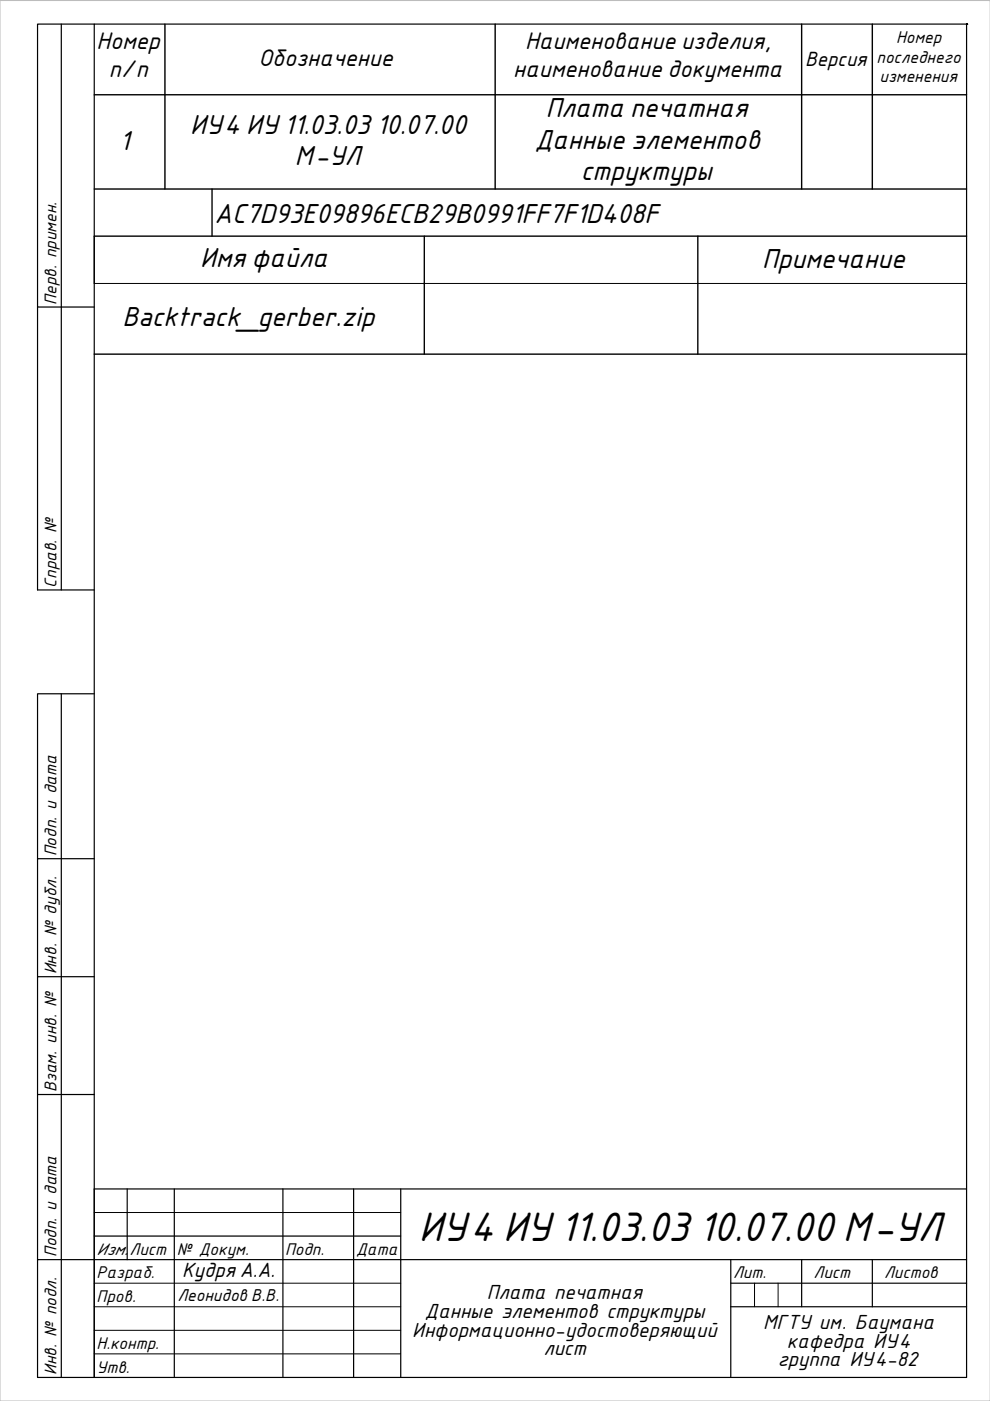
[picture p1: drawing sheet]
<svg xmlns="http://www.w3.org/2000/svg" width="210mm" height="297mm" viewBox="0 0 210 297" stroke-linecap="round" stroke-linejoin="round" font-family="sans-serif">
<defs><g id="words">
<text font-size="8.4" x="88.8" y="263">ИУ4 ИУ11.03.03 10.07.00 М-УЛ</text>
<g font-size="5.6">
<text x="40.3" y="28.4">ИУ4 ИУ11.03.03 10.07.00</text>
<text x="115.7" y="24.9">Плата печатная</text>
<text x="25.3" y="31.9">1</text>
<text x="62.5" y="35.1">М-УЛ</text>
<text x="113.4" y="31.5">Данные элементов</text>
<text x="123.1" y="38.2">структуры</text>
<text x="45.5" y="47.3">AC7D93E09896ECB29B0991FF7F1D408F</text>
<text x="42.5" y="56.6">Имя файла</text>
<text x="161.6" y="56.8">Примечание</text>
<text x="26" y="69.1">Backtrack_gerber.zip</text>
</g>
<g font-size="4.9">
<text x="20.5" y="10.5">Номер</text>
<text x="111.3" y="10.4">Наименование изделия,</text>
<text x="23.1" y="16.3">п/п</text>
<text x="54.8" y="14">Обозначение</text>
<text x="108.8" y="16.2">наименование документа</text>
</g>
<g font-size="4.7">
<text x="103.2" y="275.4">Плата печатная</text>
<text x="90.1" y="279.4">Данные элементов структуры</text>
<text x="161.8" y="281.7">МГТУ им. Баумана</text>
<text x="87.4" y="283.4">Информационно-удостоверяющий</text>
<text x="115.2" y="287.4">лист</text>
<text x="166.8" y="285.7">кафедра ИУ4</text>
<text x="164.9" y="289.7">группа ИУ4-82</text>
</g>
<g font-size="4.2">
<text x="170.7" y="14">Версия</text>
<text x="38.7" y="270.7">Кудря А.А.</text>
</g>
<g font-size="3.9">
<text x="12" y="64.6" transform="rotate(-90 12 64.6)">Перв. примен.</text>
<text x="12" y="124.6" transform="rotate(-90 12 124.6)">Справ. №</text>
<text x="12" y="181.6" transform="rotate(-90 12 181.6)">Подп. и дата</text>
<text x="12" y="206.6" transform="rotate(-90 12 206.6)">Инв. № дубл.</text>
<text x="12" y="231.5" transform="rotate(-90 12 231.5)">Взам. инв. №</text>
<text x="12" y="266.6" transform="rotate(-90 12 266.6)">Подп. и дата</text>
<text x="20.5" y="266.1">Изм.</text>
<text x="27.5" y="266.1">Лист</text>
<text x="37.5" y="266.1">№ Докум.</text>
<text x="60.5" y="266.1">Подп.</text>
<text x="75.5" y="266.1">Дата</text>
<text x="20.5" y="271">Разраб.</text>
<text x="155.4" y="271">Лит.</text>
<text x="172.5" y="271">Лист</text>
<text x="187.5" y="271">Листов</text>
<text x="20.5" y="276">Пров.</text>
<text x="20.5" y="286.1">Н.контр.</text>
<text x="12" y="291.6" transform="rotate(-90 12 291.6)">Инв. № подл.</text>
<text x="20.5" y="291.1">Утв.</text>
</g>
<g font-size="3.5">
<text x="190" y="9.1">Номер</text>
<text x="185.8" y="13.3">последнего</text>
<text x="186.5" y="17.4">изменения</text>
<text x="37.6" y="275.9">Леонидов В.В.</text>
</g>
</g></defs>
<!-- layer: 0 -->
<g fill="none" stroke="#000" stroke-width=".25">
<path d="M13 5.1v120M20 5.1h184.9v286.9h-184.9zM20 5.1h-12v60h12M204.9 5.1h.1M204.9 5.1v.1M20 50.1v10M8 65.1v60h12M13 147.1v144.9M20 147.1h-12v35M20 182.1h-12v25M20 207.1h-12v25M20 232.1h-12v35"/>
<path d="M27 252.1v15M37 252.1v39.9M60 252.1v39.9M75 252.1v39.9M85 252.1v39.9M204.9 252.1h-184.9v39.9M20 262.1h65M154.9 277.1h50M154.9 272.1h50M154.9 267.1v24.9M170 267.1v10M185 267.1v10"/>
<path d="M204.9 267.1h-196.9v24.9h12"/>
</g>
<!-- layer: 4 -->
<path d="M204.9 5.1h.1M204.9 5.2h.1M20 257.1h65M20 272.1h65M20 277.1h65M160 272.1v5M165 272.1v5M20 287h65M20 282.1h65" fill="none" stroke="#000" stroke-width=".21"/>
<path d="M0 .1h209.9v296.9h-209.9z" fill="none" stroke="#bababa" stroke-width=".21"/>
<!-- layer: 0 -->
<path d="M35 5.1v35M105 5.1v35M170 5.1v35M185 5.1v35M20 20.1h184.9M20 40.1h184.9M20 50.1h184.9M45 40.1v10M90 50.1v25M148 50.1v25M20 75.1h184.9" fill="none" stroke="#000" stroke-width=".3"/>
<path d="M20 60.1h184.9" fill="none" stroke="#000" stroke-width=".21"/>
<use href="#words"/>
</svg>
